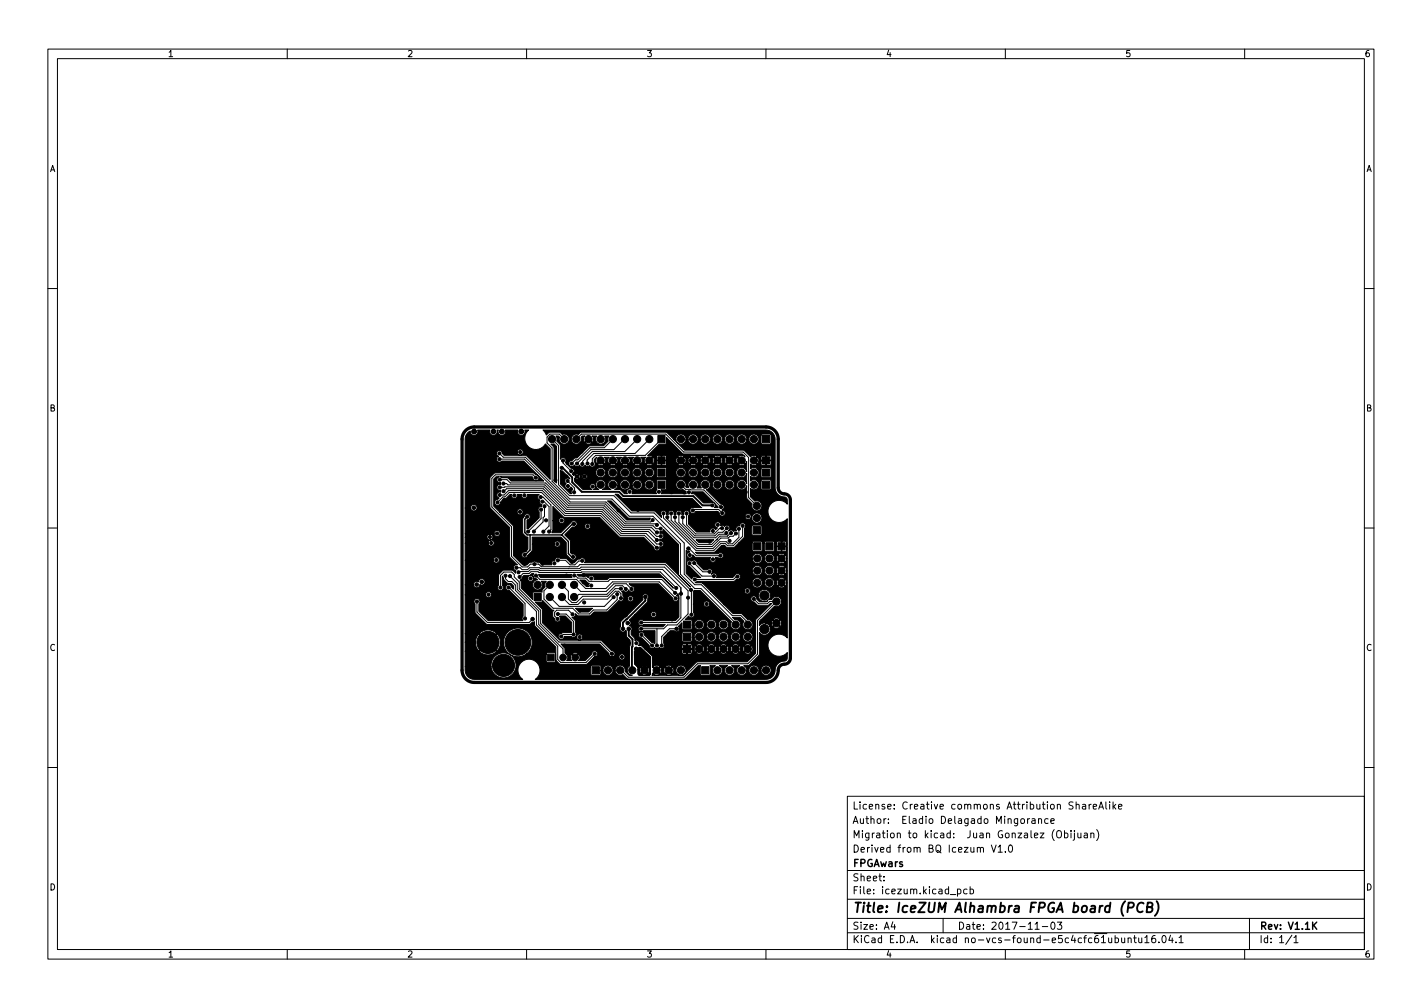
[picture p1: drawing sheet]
<svg xmlns="http://www.w3.org/2000/svg" width="297mm" height="210mm" viewBox="0 0 297 210" stroke-linecap="round" stroke-linejoin="round" font-family="sans-serif">
<defs><g id="words">
<text font-size="2.8" x="178" y="190.6">Title: IceZUM Alhambra FPGA board (PCB)</text>
<g font-size="2.1">
<text x="178" y="172">Author: Eladio Delagado Mingorance</text>
<text x="178" y="169">License: Creative commons Attribution ShareAlike</text>
<text x="178" y="178">Derived from BQ Icezum V1.0</text>
<text x="178" y="175">Migration to kicad: Juan Gonzalez (Obijuan)</text>
<text x="178" y="184">Sheet:</text>
<text x="178" y="181">FPGAwars</text>
<text x="178" y="186.7">File: icezum.kicad_pcb</text>
<text x="178" y="196.9">KiCad E.D.A. kicad no-vcs-found-e5c4cfc61ubuntu16.04.1</text>
<text x="178" y="194.1">Size: A4</text>
<text x="200" y="194.1">Date: 2017-11-03</text>
<text x="263" y="194.1">Rev: V1.1K</text>
<text x="263" y="196.9">Id: 1/1</text>
</g>
<g font-size="1.8">
<text x="35" y="11.9">1</text>
<text x="85" y="11.9">2</text>
<text x="135" y="11.9">3</text>
<text x="185" y="11.9">4</text>
<text x="235" y="11.9">5</text>
<text x="285" y="11.9">6</text>
<text x="10.3" y="35.9">A</text>
<text x="285.3" y="35.9">A</text>
<text x="10.3" y="85.9">B</text>
<text x="285.3" y="85.9">B</text>
<text x="10.3" y="135.9">C</text>
<text x="285.3" y="135.9">C</text>
<text x="10.3" y="185.9">D</text>
<text x="285.3" y="185.9">D</text>
<text x="35" y="199.9">1</text>
<text x="85" y="199.9">2</text>
<text x="135" y="199.9">3</text>
<text x="185" y="199.9">4</text>
<text x="235" y="199.9">5</text>
<text x="285" y="199.9">6</text>
</g>
</g></defs>
<g fill="none" stroke="#000" stroke-width=".21">
<path d="M10 10.2h277v190.1h-277zM12 12.2h273v186.1h-273zM60 10.2v2M110 10.2v2M160 10.2v2M210 10.2v2M260 10.2v2M10 60.2h2M285 60.2h2M104.3 95.9h5.3l9.3 9.3h7.5l4.2 4.2h6.4l.2 .2M104.3 94.7l.8 .8h4.6l9.4 9.3h7.5l4.1 4.2h5.2l.4-.4M111.9 99.7l-.6-.6h-7.8l-.8 .8v6l4.2 4.1v6.2l2.2 2.2h1.1l.6-.6h1.7"/>
<path d="M115.3 91.7l1.4 1.3v8.2l2.3 2.3h9.2l3.6 3.6h4.8l6.3 6.3v6.5l2.2 2.2h1.4l6.4 6.4h1.8l1.5 1.5v.4M117.6 96.2v.5l1.7 1.7M117.9 91.7l-1.1-1.1h-1.9l-.6 .7v1.2l1 1v7l3.7 3.7h8.8l3.6 3.6h5l5.7 5.7v6.4l3 3h1.3l7.3 7.2v.3M120.4 91.7l1.1-1.1h17.6l3.7 3.8h12.4l1.2 1.1v8.4l1.7 1.7M128 91.7l-1.8 1.8h-3l-2.5 2.5h-.5l-.8 .8M130.6 91.7l-2.4 2.2h-4.8l-2.9 2.9M133.1 91.7l-2.6 2.6h-6.8l-2 2v.7l-.1-.1M135.6 91.7l-3 3h-8.6l-1.3 1.4v.7M138.2 91.7l-3.4 3.4h-10.4l-.7 .7v1.1M10 110.2h2M103.9 104.9l1.2-1.1h.4l.9-1h6.8l4.7 4.8h7.5l4.2 4.2h5l2.6 2.6M104.4 103.4h.9l.9-1h7.1l4.8 4.8h7.5l4.1 4.2h5.3l2.2 2.2h.8"/>
<path d="M104.4 100.2h1.5l.7 .6h7.4l4.8 4.8h7.4l4.2 4.2h6l.6 .6h1M104.4 101.8l9.3-.2 4.7 4.8h7.5l4.2 4.2h5.6l1.4 1.4h.9M104.4 101.8h.1M105.2 101h.6l.3 .2h7.7l4.8 4.8h7.5l4.1 4.2h5.9l1.1 1M105.2 102.6l.6-.6h7.7l4.8 4.8h7.4l4.2 4.2h5.5l1.8 1.8M107.9 118.5h.8l.4 .4h1.1l.4-.4h2.1l.2 .2h8.2l.3-.3h17.4l4.9 4.9v4.9l-2.3 2.3h-2l-.8 .8h-4.7M108.3 119.5l.2-.2h1.9l.4-.4h1.7l.2 .2h8.5l.3-.2h16.9l3.8 3.8v6.3l-1 1h-7.3M110.7 111.7h.1M112.5 117.8l.6 .5h7.6l.4-.4h17.9l5.3 5.3M112.5 117.8h.1M112.9 119.1h.1M112.9 103.8h.5l1.7 1.7v5.1l-.4 .4"/>
<path d="M113 106.4v1.9l-2.7 2.7M113.3 104.7h.4l1 1.1v4l-1.2 1.2M113.7 105.7v2.1l-.3 .3v.9l-1.9 1.9v.3M116.5 117h1.6l1 .9h1l.8-.8h.7M118.6 100.4l1.4 1.5-.1 .9M118.6 100.4h.1M118.7 118.7h.1M118.9 118.3h.1M138 110.4h.1M138 112h.1M138 113.6h.1M138.6 107.2v.9l6.8 6.8h3.7l1.4-1.4h1l.5 .4h1.2l1.9-1.9v-2.2"/>
<path d="M139.4 108v.4l6.1 6.1h3.5l1.4-1.4h1.3l.4 .4h.9l1.3-1.3v-1.8M140.2 107.2v1.4l5.5 5.5h3.1l1.8-1.8h1.5l.4-.3h.6l.6-.6M141 108v.9l4.9 4.8h2.7l1.8-1.8h1.5l.6-.5h.3l-.1-.1M141.8 107.2v1.9l3.2 3.2h4.5l.7-.8h1.3l.2-.2M142.2 101.2l1 1 3.8 .1 3.6 3.6M142.6 108v1.3l2.6 2.6h4.1l.8-.8h.9l.8-.8M143.4 107.2v2.4l1.9 1.9h3.9l1.2-1.2h.4M143.8 114.5h.2l1.5 1.5h5M144 117.6l2.6 2.7h2.5M144.7 106.6l.2-.2h5.2l.8 .7M145 117.6l1.8 1.8h1.4M149.7 112.7h.1"/>
<path d="M152 111.9h.1M152.1 112.3h.1M285 110.2h2M99.6 125.6v2.2l2.2 2.2h8.7l.7-.7M104.5 122.7v-2.5l.8-.8h1.6l.5 .6v.5l1.1 1v1.4l4.4 4.5v2.8l3.9 3.9h8.6l2.4 2.4M105.6 120.2v.6l.6 .6h.7l.8 .8v1.1l4.4 4.4v2.8l4.4 4.4v2.8l.6 .6h5.3l1.8-1.8M106.3 122.7l3.4 3.3-.1 3.2M106.5 120.3l1.6 1.5v1.3l4.4 4.5v2.8l5.1 5.1v1.8M108.6 120.5l.7-.8h1.2l.4-.3h1.5l.2 .1 25.3-.1 3.4 3.4M111.2 129.3h.1M112 120.2l.7 .8h7.7l1.9 1.9h4.3l1.4-1.4h9.7l3.5 3.4M114.9 122.1l-1.3 1.2v1.8l1.9 1.9h4.1l1.2 1.2h2.3l.8-.8h2.8l2.2-2.2v-1.1"/>
<path d="M114.9 124.7l1.9 1.9h9.5l1.9-1.9M116.5 128.2h1.8l1.5 1.6v2.7h-2.2l-.4 .4M117.4 122.1l1.3 1.4v1.6l.8 .7h.9l1.3-1.3h5.2l1.6-1.6h1.2M117.4 124.7l1.5 1.5h1.8l1.2-1.1h5l1.6-1.7h.7l.5 .5v1M119.6 128.3l-.9-.9h-2.4l-.4 .4v.8l.6 .6M119.9 122.1l1.4 1.4h5.3l1.6-1.6h2.6l1.1 1.1M120 120.2h.2l.5 .5h1.7l.6 .7h4l.4-.4h10.8l2.8 2.8M130.7 123l-.7-.7h-1.4l-1.8 1.8h-5.9l-.5 .6h-.5M134 132.6l2.2 2.2M137.2 131.3v3.5M141.3 131.3h-1.5l-1.6 1.6v1.9M142.2 123.5h.1"/>
<path d="M144.3 123.2l.1 5.2M154.1 120.4h-.3l-.6 .6h-8.1M157.5 125l1 1.1h1.8l.4-.5h1.5l-4 4v7l-2 2h-10.5l-2.8 2.8h-11.7l-1.4-1.5h-.3M10 160.2h2M177 166.3h108v32h-108zM207.1 176.4l.5 1.5 .5-1.5M208.5 176.9l.4-.5v1.5M208.5 177.9h.9M210 177.8v.1M210.8 176.6l.2-.2a.8 .8 0 0 1 .5 .8 .8 .8 0 0 1-.5 .7l-.2-.1-.2-.4zM213.4 171l.3-.1 .3 .3v.4l-.3 .3h-.3l-.2-.3zM214.6 170.9v1"/>
<path d="M215.1 170.9l-.5 .3M215.6 171h.5l.1 .9M216.2 171.3l-.5 .1-.2 .2 .2 .3h.5M216.9 171.1l.2-.2 .4 .1 .1 .9M216.9 170.9v1M218.9 171l-.4-.1-.3 .3 .2 .7h.5M219.5 171.4l.7-.1-.1-.3-.4-.1-.2 .2 .1 .8h.5M220.2 173.2a1.72 1.72 0 0 0 0 2.3M220.8 173.6l.3-.2a.5 .5 0 0 1 .6 .5v.5a.5 .5 0 0 1-.5 .6 .5 .5 0 0 1-.5-.6zM222.4 174l.4-.1 .3 .3-.2 .7h-.5M222.4 173.4v1.5M223.7 173.4v.2"/>
<path d="M223.7 173.9v1M224.4 173.9v1.3l-.3 .2M224.4 173.4v.2M224.8 168.1l.2-.2 .4 .1v.9M225.1 173.9l.1 1h.4l.2-.1M225.8 173.9v1M226.1 168h.6l.1 .9M226.5 174h.6v.9M226.8 168.3l-.5 .1-.2 .2 .2 .3h.5M227.1 174.3l-.5 .1-.2 .2 .2 .3h.5M227.5 167.9v1M227.9 174.1l.2-.2 .3 .1 .1 .9"/>
<path d="M227.9 173.9v1M227.9 167.9l-.4 .3M228.4 168.4l.7-.1-.1-.3-.4-.1-.2 .2v.8h.6M229.1 173.2a1.72 1.72 0 0 1 0 2.3M229.5 168.9l.5-1.5 .5 1.5M229.6 168.5h.8M231 167.4v1.3l.2 .2M231.8 167.4v.2M231.8 167.9v1M232.5 167.4v1.5M232.6 168.4l.5 .5M233.1 167.9l-.6 .6"/>
<path d="M233.6 168.4l.8-.1-.1-.3-.4-.1-.3 .2 .1 .8h.6M285 160.2h2M60 198.3v2M110 198.3v2M160 198.3v2M177 194.8h108M177 191.8h108M177 187.8h108M177 181.8h108M184.6 183.8v.1M184.6 183v.1M186.5 192.5l-.4 1h1"/>
<path d="M186.9 193v1M197 191.8v3M200 185.7l.4-.1 .3 .3-.1 .7h-.6M200 185.6v1.5M202 185.7l-.4-.1-.3 .3 .1 .7h.6M202.6 185.7l.5-.1 .3 .3-.2 .7h-.6M202.6 185.1v1.5M210 198.3v2M216.2 194h.9M217.7 193.5h1.2M219.6 192.7l.3-.2a.8 .8 0 0 1 .5 .8 .8 .8 0 0 1-.5 .7l-.3-.1-.1-.4zM220.9 192.5h.9l-.5 .6 .4 .1v.7l-.2 .1-.6-.1"/>
<path d="M232.9 195.9l.5-.1 .2 .3-.1 .7h-.6M232.9 195.3v1.5M234.3 195.8l.1 1h.3l.2-.1M234.9 195.8v1M235.6 196l.3-.2 .3 .1 .1 .9M235.6 195.8v1M236.8 195.8h.6M237 195.3v1.3l.4 .2M237.9 195.8v1h.4l.2-.1M238.5 195.8v1M239.1 195.8l.5-.5v1.5M239.1 196.8h.9"/>
<path d="M241.3 195.3l-.4 .1a1.01 1.01 0 0 0 0 1.4l.5-.1v-.5l-.3-.3h-.2l-.3 .3M242.1 196.7v.1M242.9 195.4l.2-.1a.8 .8 0 0 1 .5 .8 .8 .8 0 0 1-.5 .7 1 1 0 0 1-.2-1.4zM244.5 195.3l-.4 1h1M244.9 195.8v1M245.6 196.7v.1M246.3 195.8l.4-.5v1.5M246.3 196.8h.8M260 198.3v2M261 191.8v6.5M269.9 195.3l-1.3 1.9M270.3 195.8l.4-.5v1.5"/>
<path d="M270.3 196.8h.8"/>
</g>
<path d="M110.1 107.9l-.5 .5v2.8l.5 .5h7.2l1.4 1.4v2.5l.7 .7h.3M110.7 111.7v3.1l-1.1 1.1M119.7 116.3h.1M119.9 109.4h-.3l-2.3 2.3M274.4 193.2l.7 .8M275.1 192.5l-.9 .9" fill="none" stroke="#000" stroke-width=".3"/>
<path d="M117.3 97.7h.2l2 2v1l2 2h7.8l.9 .9h14.6l2 1.9h2M131.3 131.3v1.4l.8 .8v1.5l-.1 .1 .1 4.8M134.8 124.6v.8l-4.7 4.6v1.3M235.6 189.5h.8l.3-.2a.51 .51 0 0 0-.2-.8h-.7l-.3 2M238.9 188.7a.88 .88 0 0 0-1-.1 .88 .88 0 0 0-.4 1 .69 .69 0 0 0 .3 .8 .69 .69 0 0 0 .9-.1M239.6 189.4h.7l.3-.2 .2-.4-.2-.2-.8-.1-.3 2h.8l.3-.2a.53 .53 0 0 0 0-.8l-.3-.1M241.6 188.2a2.32 2.32 0 0 1-.4 3" fill="none" stroke="#000" stroke-width=".4"/>
<path d="M97.3 89.9l.9-.6 .9-.2h60.9a2.54 2.54 0 0 1 2.6 2.6v10.1a1.47 1.47 0 0 0 1.7 1.4l.6 .5 .2 .7v33a1.47 1.47 0 0 1-1.7 1.4 1.47 1.47 0 0 0-.9 1.6 2.54 2.54 0 0 1-2.5 2.1h-60.9a2.54 2.54 0 0 1-2.6-2.6v-48.2l.2-.9z" fill="none" stroke="#000" stroke-width=".68"/>
<g fill="#000" stroke="#000" stroke-width=".21">
<path d="M97.7 90.4l.5-.4a.8 .8 0 0 0 .9 .9 .8 .8 0 0 0 .7-1.1l2.5 .1a.8 .8 0 0 0 .8 1 .8 .8 0 0 0 .7-1.1l.3 .1a.8 .8 0 0 0 .8 1 .8 .8 0 0 0 .7-1.1l2.5 .1a.8 .8 0 0 0 .8 1 .8 .8 0 0 0 .7-1.1h.8l-.2 .3a2.31 2.31 0 0 0 .4 3.3 2.31 2.31 0 0 0 3.3-.7l1 1v6.4l-4.9-5h-4.7l-.4-.4v-.3h3.2v.2a.62 .62 0 0 0 1 .2 .62 .62 0 0 0-.2-1 .62 .62 0 0 0-.8 .6h-3.2a.62 .62 0 0 0-1.1-.1 .62 .62 0 0 0 .4 1 .62 .62 0 0 0-.4 .9 .62 .62 0 0 0 1 .1h4.6l4.2 4.1h-6.8l-.7-.6h-1.2l-.4-.3h6.7l.1 .2a.62 .62 0 0 0 .6 .7 .62 .62 0 0 0 .7-.7 .62 .62 0 0 0-.7-.6l-.6-.4h-7.8l-.3 .2-.9 .9 .1 6.2 4.1 4.1v6.1l1.6 1.7a.62 .62 0 0 0-.8 .5 .62 .62 0 0 0 .5 .8l-.1 .5-.7-.7-2 .2-.9 .9-.1 2.2a.62 .62 0 0 0 .1 .9 .62 .62 0 0 0 .9-.1 .62 .62 0 0 0-.1-.9l.1-1.9 .3 .8 .6 .6 .8 .1 .6 .5v.7l-.4-.4a.62 .62 0 0 0-.7-.6 .62 .62 0 0 0-.6 .8 .62 .62 0 0 0 .8 .5l2.9 2.9v2.5a.62 .62 0 0 0-.1 .9h-7.2l-2-2 .1-1.6a.62 .62 0 0 0-.1-.9 .62 .62 0 0 0-.8 .1 .62 .62 0 0 0 0 .9l.1 1.9 2.4 2.4h8.8l.6-.5 .6-.1 .1 1 4.3 4.3v2.7l.9 .9h5.5l1.6-1.5h5.2a.62 .62 0 0 0 .9 .5 .62 .62 0 0 0 0-1.1 .62 .62 0 0 0-.9 .5v.1h-5.2a.65 .65 0 0 0 .8-.5 .65 .65 0 0 0-.5-.7 .65 .65 0 0 0-.8 .4l-1.3 1.5h-1.4l.2-.6-.3-.6-.6 .7-.7-.7h-.2l-.1 .8 .3 .4h-1.1l.2-.7-.3-.6h1.2l.7 .6 .6-.6a.76 .76 0 0 0-1.3 0h-1.2l-.3-.2v-1.1l-.8-.8h8l2 2.1a.62 .62 0 0 0 .7 .5 .62 .62 0 0 0 .6-.6 .62 .62 0 0 0-.7-.6l-2.3-2.2h-8.6l-3.6-3.6v-2.8l-1.5-1.6h1.3l.3-.3 1.9 1.9 .4 .1-.2 .4v.8l.3 .7a.62 .62 0 0 0 1 .5 .62 .62 0 0 0 .1-1.1l.1-.1h1.1l1.3 1.4v2l-2 .2a.7 .7 0 0 0-.7 .4 .7 .7 0 0 0 .2 .8 .62 .62 0 0 0 .9-.5h1.6l.2 .2h.9v.1a.62 .62 0 0 0 1 .3 .62 .62 0 0 0-.2-1.1 .62 .62 0 0 0-.8 .7l-.4-.1a.62 .62 0 0 0 .1-1v-2.3l-.7-.8a.62 .62 0 0 0 .7-.8l.5 .5h2.4l1-.8h2.7l2.5-2.4 .1 .1a.62 .62 0 0 0 .9-.4h.8v.1a.62 .62 0 0 0 1 .3 .62 .62 0 0 0-.2-1.1 .62 .62 0 0 0-.8 .7h-.8l-.2-1.3-.3-.3 .4-.2a.62 .62 0 0 0 .6 .3 .62 .62 0 0 0 .5-.5 .62 .62 0 0 0 .8 .5 .62 .62 0 0 0 .4-.7 .62 .62 0 0 0-.6-.5l-.5-.5h6.1l3 3.1a.62 .62 0 0 0 1 .4 .62 .62 0 0 0-.2-1.1l.3-.4 .2 .5v4.4l-.7 .8-6.8-.1a.62 .62 0 0 0-.9 .1 .62 .62 0 0 0 .1 .9 .62 .62 0 0 0 .9-.1h4.6l-.5 .5-4.2-.1a.62 .62 0 0 0-.8 .1 .62 .62 0 0 0 0 .9 .62 .62 0 0 0 .9-.1h2.4v2.6l-.1 .1-.5-.2-1.6-1.7a.62 .62 0 0 0-.7-.6 .62 .62 0 0 0-.5 .7 .62 .62 0 0 0 .6 .6l1.6 1.6a.62 .62 0 0 0 .5 .6 .62 .62 0 0 0 .6-.2l.1 .1a.62 .62 0 0 0 .9-.1l.1 .1a.62 .62 0 0 0 .7 0 .62 .62 0 0 0 .3-.6h3.7v.8h1v-1l.1 1h.9l.1-.7h.8l.6 .6 .7-.6h1.2l.7 .6 .6-.6h1.3l.6 .6 .7-.6h1.2l.7 .6 .6-.6h1.3l.6 .6 .7-.6-.3-.3-.4-.1-.4 .1-.2 .3h-1.3a.82 .82 0 0 0-1.3 0h-1.2l-.3-.3-.4-.1-.4 .1-.2 .3h-1.3a.82 .82 0 0 0-1.3 0h-1.2l-.3-.3-.4-.1-.4 .1-.2 .3h-.8l-.3-.3h-1.6l-.2 .2h-3.7l-.2-.4v-1.2l.9-.9h3v1.6l.2 .2h1.7l.2-.2v-.7h.4a1.05 1.05 0 0 0 1 .9 1.05 1.05 0 0 0 1.1-.9h.4l.1 .2a1.05 1.05 0 0 0 1.1 .7 1.05 1.05 0 0 0 .9-.9h.5v.2a1.05 1.05 0 0 0 1.1 .7 1.05 1.05 0 0 0 1-.9h.4l.1 .2a1.05 1.05 0 0 0 1.1 .7 1.05 1.05 0 0 0 .9-.9h.5v.2a1.06 1.06 0 0 0 1.7 .4 1.06 1.06 0 0 0-.3-1.7 1.06 1.06 0 0 0-1.4 1.1h-.5v-.2a1.06 1.06 0 0 0-1.1-1 1.06 1.06 0 0 0-1 1.2h-.4v-.2a1.06 1.06 0 0 0-1.2-1 1.06 1.06 0 0 0-.9 1.2h-.5v-.2a1.06 1.06 0 0 0-1.1-1 1.06 1.06 0 0 0-1 1.2h-.4v-.2a1.06 1.06 0 0 0-1.1-1 1.06 1.06 0 0 0-1 1.2h-.4v-.9l-.3-.3h-1.6l-.2 .3h-3l.5-.5h.9a.62 .62 0 0 0 .9 0 .62 .62 0 0 0-.1-.9l.8-.8v1.2l.1 .2 1.7 .1 .2-.2 .1-.8h.4v.2a1.05 1.05 0 0 0 1.2 .8 1.05 1.05 0 0 0 .9-1h.4l.1 .2a1.05 1.05 0 0 0 1.1 .8 1.05 1.05 0 0 0 .9-1h.5v.2a1.06 1.06 0 0 0 1.7 .5 1.06 1.06 0 0 0-.3-1.8 1.06 1.06 0 0 0-1.4 1.1h-.5v-.2a1.06 1.06 0 0 0-1.1-.9 1.06 1.06 0 0 0-1 1.1h-.4v-.2a1.06 1.06 0 0 0-1.1-.9 1.06 1.06 0 0 0-1 1.1h-.4l-.2-1.1h-1.3l.8-.8a.62 .62 0 0 0 .9 .3 .62 .62 0 0 0 0-1v-1.7h2.2a.62 .62 0 0 0 .9 .4 .62 .62 0 0 0 0-1 .62 .62 0 0 0-.9 .4v.2h-2.2v-2.6l.2-.3h1.3l6.4 6.6a1.05 1.05 0 0 0 .7 1.5 1.05 1.05 0 0 0 1.3-.9 1.05 1.05 0 0 0-1.2-1.1l-.5-.5h1.6l.8 .8a1.05 1.05 0 0 0 .3 1.7 1.05 1.05 0 0 0 1.5-.7 1.05 1.05 0 0 0-1-1.3l-1.3-1.3h-1.8l-4.7-4.7h7.1a.62 .62 0 0 0 .9 .5 .62 .62 0 0 0 .1-1 .62 .62 0 0 0-1 .4v.1h-7.1l-1.6-1.6h10.3a1.05 1.05 0 0 0 1.1 .9 1.05 1.05 0 0 0 1-.9h.5v.2a1.05 1.05 0 0 0 1.8 .4h1.1l.3 .3h.6l.4-.3-.6-.6-.7 .6h-1.1l.3-.7h.4l.1 .4 .2 .2 .8-.6 .7 .6 .2-.2 .1-.4-.1-.4-.2-.3-.7 .7-.8-.7-.2 .3-.1 .4h-.4l-.3-.7h1.1l.7 .6 .6-.6-.4-.4-.7 .1-.2 .3h-1.1a1.05 1.05 0 0 0-1.2-.3 1.05 1.05 0 0 0-.6 1.1h-.5v-.2a1.06 1.06 0 0 0-1.1-1 1.06 1.06 0 0 0-1 1.2h-10.3l-1.6-.2 .4-.2h7.6l.6-.4a.62 .62 0 0 0 .8-.4 .62 .62 0 0 0-.3-.8 .62 .62 0 0 0-.8 .4l-.4 .4h-3.4a.65 .65 0 0 0-.3-.8 .65 .65 0 0 0-.8 .1l.2-.3v-.4h8.3a1.05 1.05 0 0 0 1.1 1 1.05 1.05 0 0 0 1-1h.5v.2a1.05 1.05 0 0 0 1.8 .5h1.1l.3 .2 .6 .1 .4-.3-.6-.7-.7 .7h-1.1l.3-.7h.4l.1 .4 .2 .2 .8-.7 .7 .7 .2-.3 .1-.4-.1-.4-.2-.2-.7 .6-.8-.6-.2 .3-.1 .4h-.4l-.3-.8h1.1l.7 .7 .6-.7-.4-.3-.7 .1-.2 .2h-1.1a1.05 1.05 0 0 0-1.2-.2 1.05 1.05 0 0 0-.6 1h-.5v-.2a1.06 1.06 0 0 0-1.1-.9 1.06 1.06 0 0 0-1 1.1h-8.3a.62 .62 0 0 0-1.1-.2h-.7l-1.4-1.4a.62 .62 0 0 0-.4-.6 .62 .62 0 0 0-.7 .2 .62 .62 0 0 0-1 .1 .62 .62 0 0 0 .5 .9l2.4 2.4-.9-.1a.62 .62 0 0 0-1 .4l-1.2-1.2v-4.8l.8 .4a.62 .62 0 0 0-.6 .6 .62 .62 0 0 0 .6 .6 .62 .62 0 0 0 .6-.7l.7 .6h3a.62 .62 0 0 0 .4 1 .62 .62 0 0 0 .7-.7h7.6l.1 .2a1.05 1.05 0 0 0 1.1 .8 1.05 1.05 0 0 0 .9-1h.5v.2a1.05 1.05 0 0 0 1.8 .4h1.1l.3 .3h.6l.4-.3-.6-.6-.7 .6h-1.1l.3-.7h.4l.1 .4 .2 .3 .8-.7 .7 .7 .2-.3 .1-.4-.1-.4-.2-.3-.7 .7-.8-.7-.2 .3-.1 .4h-.4l-.3-.7h1.1l.7 .6 .6-.6-.4-.3h-.7l-.2 .3h-1.1a1.05 1.05 0 0 0-1.2-.3 1.05 1.05 0 0 0-.6 1.1h-.5v-.2a1.06 1.06 0 0 0-1.1-.9 1.06 1.06 0 0 0-1 1.1h-7.6l-.1-.3 .7 .1a.62 .62 0 0 0 .9-.1 .62 .62 0 0 0-.1-.8 .62 .62 0 0 0-.9 0h-4.4l-.3-.3h3.9l1.5-1.4h.7l.5 .4h1.3l1.2-1h2.7v1.6l.3 .2 1.7-.1 .1-1.7h.5v1.6l.2 .2h1.7l.2-.2v-.7h.4l.1 .8 .8 .1 .1-1 .2 1h.6l.3-.1-.1-.9-2.4 .1v-.9h.4l.1 .7h.9v-.9l.1 .9h.9l.1-.7-.3-.3h-1.5l-.3 .3h-.4l-.3-.3h-1.6l-.2 .3h-.5l-.2-.3h-1.6l-.3 .3h-2.7l1.1-1.2v-1.8l.2-.3h1.3v1.5l.2 .2 1.6 .1 .3-.2v-1.6l-.1-.3h-1.7l-.3 .3-1.3-.1a.62 .62 0 0 0-.5-.7 .62 .62 0 0 0-.7 .6 .62 .62 0 0 0-.7 .3 .62 .62 0 0 0 .1 .7l-.6 .2a.62 .62 0 0 0-1.1-.1l-.1-.1a.62 .62 0 0 0 .2-.9 .62 .62 0 0 0-1 0l-.3-.2h-.5a.62 .62 0 0 0-.5-.7 .62 .62 0 0 0-.7 .5 .62 .62 0 0 0 .6 .7l-.4 .4a.62 .62 0 0 0-.9-.3 .62 .62 0 0 0-.3 .8h-2.8l-1.7-1.7v-1.5h11.8a.62 .62 0 0 0 .5 .5 .62 .62 0 0 0 .6-.2h.3l.1 .3a1.06 1.06 0 0 0 1.7 .4 1.06 1.06 0 0 0-.3-1.7 1.06 1.06 0 0 0-1.5 1h-.3h.1a.62 .62 0 0 0-.4-1 .62 .62 0 0 0-.8 .7h-11.8v-.2a.62 .62 0 0 0-.2-1.1 .62 .62 0 0 0-.8 .8h-.4a.62 .62 0 0 0-.6-.8 .62 .62 0 0 0-.6 .8h-.4a.62 .62 0 0 0-.6-.8 .62 .62 0 0 0-.6 .8h-.4a.62 .62 0 0 0-.8-.8 .62 .62 0 0 0-.2 1.1v.4l-1.5-1.4h-4.7l-3.5-3.5h.6l.8 .8 .3 .1h14.4l2 1.9h-1.7a.62 .62 0 0 0-.8 .4 .62 .62 0 0 0 .4 .8 .62 .62 0 0 0 .8-.4h4.7l.3 .3a.63 .63 0 0 0 .6 .6 .63 .63 0 0 0 .6-.6 .63 .63 0 0 0-.7-.6 .62 .62 0 0 0 .4-.7 .62 .62 0 0 0-.6-.5l-3.1-3.1 .6-.3 .3-.6h.4a1.05 1.05 0 0 0 1.1 1 1.05 1.05 0 0 0 1-1h.4l.1 .2a1.06 1.06 0 0 0 1.7 .5 1.06 1.06 0 0 0-.3-1.8 1.06 1.06 0 0 0-1.5 1.1h-.4v-.2a1.06 1.06 0 0 0-1.1-.9 1.06 1.06 0 0 0-1 1.1h-.4v-.2a1.05 1.05 0 0 0-1.5-.9 1.05 1.05 0 0 0-.4 1.7h-.9l.1-.2a1.05 1.05 0 0 0-.9-1.5 1.05 1.05 0 0 0-.9 1.6h-.5l-.2-.2a1.05 1.05 0 0 0-.8-1.4 1.05 1.05 0 0 0-1.2 1.2 1.05 1.05 0 0 0 1.4 .8l.4 .3 .3 .1 .1 .5h-5.3l.1-.5-.1-.3h.9l.2-.2v-1.7l-.2-.2h-1.6l-.3 .3 .1 1.7-.2 .5 .2 .4h-5.2l.1-.1a.62 .62 0 0 0-.6-.9 .62 .62 0 0 0-.4 1h-.7l-.9-.9h-1.1l.4-.3 .3-.6h.4a1.05 1.05 0 0 0 1.1 1 1.05 1.05 0 0 0 1-1h.4l.1 .2a1.05 1.05 0 0 0 1.1 .8 1.05 1.05 0 0 0 .9-1h.5v.2a1.06 1.06 0 0 0 1.7 .5 1.06 1.06 0 0 0-.3-1.8 1.06 1.06 0 0 0-1.4 1.1h-.5v-.2a1.06 1.06 0 0 0-1.1-.9 1.06 1.06 0 0 0-1 1.1h-.4v-.2a1.06 1.06 0 0 0-1.1-.9 1.06 1.06 0 0 0-1 1.1h-.4v-.2a1.05 1.05 0 0 0-1.7-.7 1.05 1.05 0 0 0 .2 1.8h-1.6a1.05 1.05 0 0 0 .3-1.7 1.05 1.05 0 0 0-1.7 .1 1.05 1.05 0 0 0 .5 1.6h-1.1l.1-.1a.62 .62 0 0 0 .2-.9 .62 .62 0 0 0-1 .1 .62 .62 0 0 0 .4 .9h-2l-1.7-1.7 .1-.6a.45 .45 0 0 0 .8 0h.8l.4 .3 .4-.3-.4-.3-.4 .3h-.8l-.4-.3-.4 .3h-.1l.4-.4 .6 .4 .2-.4h.2l.2 .4 .5-.4 .4 .4a.45 .45 0 0 0 0-.8l-.4 .4-.6-.4-.1 .4h-.2l-.1-.4-.7 .4-.3-.4-.2 .2-.3-.3h.5l.4 .4 .4-.4h.8l.4 .4 .4-.4a.45 .45 0 0 0-.8 0h-.8l-.4-.2-.4 .2h-.6l.3-.2h4.6a1.05 1.05 0 0 0 1.1 .9 1.05 1.05 0 0 0 1-.9h.5v.2a1.05 1.05 0 0 0 1.1 .7 1.05 1.05 0 0 0 1-.9h.4v.2a1.05 1.05 0 0 0 1.2 .7 1.05 1.05 0 0 0 .9-.9h.4l.1 .2a1.05 1.05 0 0 0 1.1 .7 1.05 1.05 0 0 0 .9-.9h.5v.2a1.05 1.05 0 0 0 1.6 .6 1.05 1.05 0 0 0 .2-1.7h.7v1.6l.3 .2h1.6l.2-.2v-.7h2v.2a1.05 1.05 0 0 0 1.1 .7 1.05 1.05 0 0 0 1-.9h.4l.1 .2a1.05 1.05 0 0 0 1.1 .7 1.05 1.05 0 0 0 .9-.9h.5v.2a1.05 1.05 0 0 0 1.1 .7 1.05 1.05 0 0 0 1-.9h.4v.2a1.05 1.05 0 0 0 1.2 .7 1.05 1.05 0 0 0 .9-.9h.4l.1 .2a1.06 1.06 0 0 0 1.7 .5 1.06 1.06 0 0 0-.3-1.8 1.06 1.06 0 0 0-1.5 1.1h-.4v-.2a1.06 1.06 0 0 0-1.1-1 1.06 1.06 0 0 0-1 1.2h-.4v-.2a1.06 1.06 0 0 0-1.2-1 1.06 1.06 0 0 0-.9 1.2h-.5v-.2a1.06 1.06 0 0 0-1.1-1 1.06 1.06 0 0 0-1 1.2h-.4v-.2a1.06 1.06 0 0 0-1.2-1 1.06 1.06 0 0 0-.9 1.2h-2v-.9l-.2-.3h-1.6l-.3 .3h-.7a1.05 1.05 0 0 0-1.2-.2 1.05 1.05 0 0 0-.6 1.1h-.5v-.2a1.06 1.06 0 0 0-1.1-1 1.06 1.06 0 0 0-1 1.2h-.4v-.2a1.06 1.06 0 0 0-1.1-1 1.06 1.06 0 0 0-1 1.2h-.4v-.2a1.06 1.06 0 0 0-1.2-1 1.06 1.06 0 0 0-.9 1.2h-.5v-.2a1.06 1.06 0 0 0-1.1-1 1.06 1.06 0 0 0-1 1.2l-4.5-.1a.62 .62 0 0 0-.6-.9l-1-1h.5a.62 .62 0 0 0 .5 .6 .62 .62 0 0 0 .7-.3 .62 .62 0 0 0 1.1 0 .62 .62 0 0 0 .5 .4 .62 .62 0 0 0 .6-.4 .62 .62 0 0 0 1 .1 .62 .62 0 0 0 .7 .3 .62 .62 0 0 0 .4-.6h.5l.3 .2 .4 .1 .4-.1 .2-.2h1.3a.82 .82 0 0 0 1.3 0h1.2l.3 .2 .4 .1 .4-.1 .2-.2h1.2a.82 .82 0 0 0 1.4 0h1.2l.2 .2 .4 .1 .4-.1 .3-.2-.7-.7-.6 .7h-1.2l-.7-.7-.7 .7h-1.2l-.6-.7-.7 .7h-1.2l-.7-.7-.6 .7h-1.3l-.6-.7-.7 .7h-.5l-.2-.5v-.4l.6-.5a.83 .83 0 0 0 0 1.3l.8-.8 .7 .8a.83 .83 0 0 0 0-1.3h1.1l-.3 .6v.4l.3 .3 .7-.8 .7 .8 .2-.1 .1-.8-.2-.4h1a.83 .83 0 0 0 0 1.3l.7-.8 .8 .8a.83 .83 0 0 0 0-1.3h1.1l-.3 .4 .1 .8 .2 .1 .7-.8 .7 .8 .3-.3 .1-.4-.4-.6h1.1a.82 .82 0 0 0 0 1.3l.8-.7 .7 .7 .3-.5h.4v.7l.3 .2 .7-.1v-.9l.2 1h.7l.2-.3h2.4a.82 .82 0 0 0 1.3 0h1.2l.3 .2 .4 .1 .4-.1 .2-.2h1.3a.82 .82 0 0 0 1.3 0h1.2l.3 .2 .4 .1 .4-.1 .2-.2h1.2a.82 .82 0 0 0 1.4 0h1.2l.2 .2 .4 .1 .5-.1 .2-.2-.7-.7-.6 .7h-1.2l-.7-.7-.7 .7h-1.2l-.6-.7-.7 .7h-1.2l-.7-.7-.6 .7h-1.3l-.6-.7-.7 .7h-1.2l-.7-.7-.6 .7h-2.4v-.7l-2.5 .1v-.2h4.5l.1 .4 .2 .3 .8-.7 .7 .7 .2-.3 .1-.4h.4l.1 .4 .3 .3 .8-.7 .6 .7 .3-.3v-.4h.5v.4l.3 .3 .8-.7 .6 .7 .3-.3 .1-.4h.4l.1 .4 .2 .3 .8-.7 .7 .7 .2-.3 .1-.4h.4l.1 .4 .3 .3 .8-.7 .6 .7 .3-.3 .1-.4h.4l.1 .4 .2 .3 .7-.7-.7-.6-.2 .2-.1 .4h-.4l-.1-.4-.3-.2-.6 .6-.8-.6-.3 .2-.1 .4h-.4l-.1-.4-.2-.2-.7 .6-.8-.6-.2 .2-.1 .4h-.4l-.1-.4-.3-.2-.6 .6-.8-.6-.3 .2v.4h-.5v-.4l-.3-.2-.6 .6-.8-.6-.3 .2-.1 .4h-.4l-.1-.4-.2-.2-.7 .6-.8-.6-.2 .2-.1 .4h-4.5l-.1-.4-.2-.2-.7 .6h-.1l.7-.7h.8l.1 .7h.9v-.9l.1 .9h1v-.7h2.4l.6 .7 .7-.7h1.2l.7 .7 .6-.7h1.3l.6 .7 .7-.7h1.2l.7 .7 .6-.7h1.2l.7 .7 .7-.7-.3-.2-.4-.1-.4 .1-.3 .2h-1.2a.82 .82 0 0 0-1.3 0h-1.2l-.3-.2-.4-.1-.4 .1-.2 .2h-1.3a.82 .82 0 0 0-1.3 0h-1.2l-.3-.2-.4-.1-.4 .1-.2 .2h-2.4l-.2-.3h-1.6l-.3 .3-1.8-.3 2.4-2.4h1.4l.1-1.3 3.5 3.4h12.4l.5 .6a1.01 1.01 0 0 0-1.2-.1l-.1 .1 1.4 1.4 .3-.5v2.2a1.05 1.05 0 0 0-1.6-.7 1.05 1.05 0 0 0 0 1.8 1.05 1.05 0 0 0 1.6-.7v2.1v-.1a1.05 1.05 0 0 0-1.7-.5 1.05 1.05 0 0 0 .1 1.7 1.05 1.05 0 0 0 1.6-.7v2.6l1.1 1.3a1.05 1.05 0 0 0 .9 1.4 1.05 1.05 0 0 0 1.1-1.2 1.05 1.05 0 0 0-1.4-.9l-.9-.9v-1.7a1.05 1.05 0 0 0 1.4-.1 1.05 1.05 0 0 0 0-1.4h.8v1.5l.1 .2 1.7 .1 .2-.2 .1-1.6-.2-.3h-1.6l-.3 .3h-.8a1.04 1.04 0 0 0-1.4-.1v-.9a1.05 1.05 0 0 0 1.5-.1 1.05 1.05 0 0 0-.1-1.5h.8v1.5l.1 .3h1.7l.2-.1 .1-1.7-.2-.2-1.6-.1-.3 .3h-.8a1.04 1.04 0 0 0-1.4 0v-1a.82 .82 0 0 0 1.3 0l-.7-.8h.2l.6 .7 .3-.5h.5v.7l.2 .2 .8-.1 .1-.9v.9h.8l.2-.2-.1-.7-2.5 .1v-.6l-.3-.2-.6 .6h-.2l.7-.7h.9v.7h1v-.9l.1 .9h.9l.1-.7-.3-.3h-1.6l-.2 .3h-.9a.97 .97 0 0 0-1.4 0l-1.5-1.4h-12.2l-2.2-2.2h.4v.2a1.05 1.05 0 0 0 1.1 .7 1.05 1.05 0 0 0 1-.9h.4l.1 .2a1.05 1.05 0 0 0 1.1 .7 1.05 1.05 0 0 0 .9-.9h.5v.2a1.05 1.05 0 0 0 1.1 .7 1.05 1.05 0 0 0 1-.9h.4v.2a1.05 1.05 0 0 0 1.2 .7 1.05 1.05 0 0 0 .9-.9h.4l.1 .2a1.05 1.05 0 0 0 1.1 .7 1.05 1.05 0 0 0 .9-.9h.5v.2a1.05 1.05 0 0 0 1.1 .7 1.05 1.05 0 0 0 1-.9h.4l.1 .2a1.05 1.05 0 0 0 1.5 .6 1.05 1.05 0 0 0 .2-1.7h.8v1.5l.1 .3h1.7l.2-.1 .1-1.7-.2-.2-1.6-.1-.3 .3h-.8a1.05 1.05 0 0 0-1.2-.2 1.05 1.05 0 0 0-.6 1.1h-.4v-.2a1.06 1.06 0 0 0-1.2-1 1.06 1.06 0 0 0-.9 1.2h-.5l.1-.2a1.06 1.06 0 0 0-1.2-1 1.06 1.06 0 0 0-1 1.2h-.4v-.2a1.06 1.06 0 0 0-1.1-1 1.06 1.06 0 0 0-1 1.2h-.4v-.2a1.06 1.06 0 0 0-1.2-1 1.06 1.06 0 0 0-.9 1.2h-.5v-.2a1.06 1.06 0 0 0-1.1-1 1.06 1.06 0 0 0-1 1.2h-.4v-.2a1.06 1.06 0 0 0-1.2-1 1.06 1.06 0 0 0-.9 1.2h-.4l-1.7-1.6h-17.6l-.8 .5a1.05 1.05 0 0 0-1.3 1.2 1.05 1.05 0 0 0 1.8 .5h1.1l.2 .3h.4h.4l.3-.3-.7-.6-.6 .6h-1.1l.2-.6v-.5l.2-.3h.6l-.3 .7 .1 .4 .2 .2 .7-.7 .8 .7h.1l.2-.8-.3-.5h.9a1.05 1.05 0 0 0 .2 1.5 1.05 1.05 0 0 0 1.4 0 1.05 1.05 0 0 0 .1-1.5h.9l-.2 .6v.5l-.9 1h-3l-2.6 2.5-.5 .1-.5 .5a.62 .62 0 0 0-.7 .6h-.5l-.2-.2a.62 .62 0 0 0-.1-1 .62 .62 0 0 0-.9 .3l-.1-3-.7-.8 .1-.5-.3-.6h.5l.3 .4a1.05 1.05 0 0 0 .9 1.3 1.05 1.05 0 0 0 1.1-1.2 1.05 1.05 0 0 0-1.4-.8l-.6-.5h-2l-.8 .6-.7-1h46.6a1.91 1.91 0 0 1 1.9 1.9v10.2l.2 .7 .4 .6a2.65 2.65 0 0 0 1.7 .7l.2 .4 .1 1a2.31 2.31 0 0 0-3.4-.2 2.31 2.31 0 0 0 0 3.4 2.31 2.31 0 0 0 3.4-.2v24.9l-.3-.3a2.31 2.31 0 0 0-3.2 .3 2.31 2.31 0 0 0 .2 3.3 2.31 2.31 0 0 0 3.3-.3l-.1 1.3a1.76 1.76 0 0 1-1.3 .7l-.7 .4-.4 1a2.06 2.06 0 0 1-2 2.2h-48.2h.1a2.29 2.29 0 0 0 .8-2.6h10.7v1.6l.3 .2h1.6l.2-.2v-.8h.4l.1 .2a1.05 1.05 0 0 0 1.1 .8 1.05 1.05 0 0 0 .9-1h.5v.2a1.05 1.05 0 0 0 1.6 .6l1.1 1h11.8l2.9-2.8h.5l-.1 1.8 .3 .2 1.6-.1 .2-.2-.1-1.7h1.1a1.05 1.05 0 0 0-.4 1.6 1.05 1.05 0 0 0 1.7 0 1.05 1.05 0 0 0-.4-1.6h1.6a1.05 1.05 0 0 0-.3 1.6 1.05 1.05 0 0 0 1.6 0 1.05 1.05 0 0 0-.4-1.6h1.7a1.05 1.05 0 0 0-.1 1.8 1.05 1.05 0 0 0 1.6-.8h.4l.1 .2a1.05 1.05 0 0 0 1.1 .8 1.05 1.05 0 0 0 .9-1h.5v.2a1.06 1.06 0 0 0 1.7 .5 1.06 1.06 0 0 0-.3-1.7 1.06 1.06 0 0 0-1.4 1h-.5v-.2a1.06 1.06 0 0 0-1.1-.9 1.06 1.06 0 0 0-1 1.1h-.4l-.1-.5-.5-.5 1-.1 2.2-2.2v-4.6a1.26 1.26 0 0 0 1.7 .4 1.26 1.26 0 0 0 .5-1.7h.7l.3 .3 .4 .1 .4-.1 .3-.3-.7-.6-.7 .6h-.7l-.3-.4-.6-.3h1.2l.1 .4 .2 .3 .8-.7 .7 .7a.84 .84 0 0 0 0-1.4l-.7 .7-.8-.7-.2 .3-.1 .4h-1.8l-.7 .5v-.9l.4-.3h2.5l.7 .6 .7-.6a.84 .84 0 0 0-1.4 0h-2.5l2.8-2.8a1.07 1.07 0 0 0 1.4-.6 1.07 1.07 0 0 0-.6-1.4 1.07 1.07 0 0 0-1.4 .6h-.6a1.27 1.27 0 0 0-.5-2.1 1.27 1.27 0 0 0-1.7 1.4 1.27 1.27 0 0 0 2 .9l-.3 .3h-1.5l-.5-.7a.62 .62 0 0 0-.7-.6 .62 .62 0 0 0-.6 .7 .62 .62 0 0 0 .7 .6l1 .8h1.9l.5-.5h.3l-3.3 3.4-.1 7-1.7 1.8h-10.6l-2.8 2.8h-.4a1.06 1.06 0 0 0 .9-1.6 1.06 1.06 0 0 0-1.8 0 1.06 1.06 0 0 0 .8 1.6h-2.4l.6-.3-.7-.7-.7 .7 .7 .3h-2.5l.6-.3-.6-.7-.7 .7 .6 .3h-.9l.1-.5 .1 .1 .7-.7 .8 .7 .2-.3 .1-.3h.4l.1 .4 .3 .2 .8-.7 .6 .7a.82 .82 0 0 0 0-1.3l-.6 .6-.8-.6-.3 .3-.1 .4h-.4l-.1-.5-.2-.2-.7 .6-.8-.6-.1 .1v-.2h.2l.7 .7 .6-.7h1.2l.7 .7 .7-.7a.82 .82 0 0 0-1.4 0h-1.2l-.2-.2-.4-.1-.9 .3v-2.2l-1.5-1.4h7.7v.7l.2 .3 .8-.1v-.9l.1 1 .7-.1 .3-.3h.8l.3 .3 .4 .1 .4-.1 .2-.3h1.2a.82 .82 0 0 0 1.3 0h1.3l.2 .3 .4 .1 .4-.1 .3-.3h1.2a.82 .82 0 0 0 1.3 0h1.3l.2 .3 .4 .1 .4-.1 .3-.3-.7-.6-.6 .6h-1.3l-.6-.6-.7 .6h-1.2l-.7-.6-.6 .6h-1.3l-.6-.6-.7 .6h-1.2l-.7-.6-.6 .6h-.8l-.1-.6h-9.7l-.1-.1h10.3l.1 .4 .2 .3 .7-.7 .8 .7 .2-.3 .1-.4h.4l.1 .4 .3 .3 .6-.7 .8 .7 .3-.3v-.4h.5l.1 .4 .2 .3 .7-.7 .8 .7 .2-.3 .1-.4h.4l.1 .4 .2 .3 .7-.7 .8 .7 .2-.3 .1-.4h.5v.4l.3 .3 .8-.7 .6 .7a.82 .82 0 0 0 0-1.4l-.6 .7-.8-.7-.3 .3v.4h-.5l-.1-.4-.2-.3-.7 .7-.8-.7-.2 .3-.1 .4h-.4l-.1-.4-.2-.3-.7 .7-.8-.7-.2 .3-.1 .4h-.5v-.4l-.3-.3-.6 .7-.8-.7-.3 .3-.1 .4h-.4l-.1-.4-.2-.3-.8 .7-.7-.7-.2 .3-.1 .4h-10.3l-.8-.7h-.6a.62 .62 0 0 0 .1-.9 .62 .62 0 0 0-.8-.2l-.1-.5-.7-.7v-.8a.67 .67 0 0 0-.3-1.1 .67 .67 0 0 0-.1-1.1l1.2-1.2h3.3a.62 .62 0 0 0 1 .5 .62 .62 0 0 0 0-1 .62 .62 0 0 0-1 .4v.1h-3.3l2.6-2.6 .1-.8a.62 .62 0 0 0-.5-.9 .62 .62 0 0 0-.5 1v.2l-4.6 4.5-.1 1.1a.67 .67 0 0 0 .2 1 .67 .67 0 0 0 .9-.2l.2 1.3 .7 .8-.2 5.4a1.05 1.05 0 0 0-.3 1.2 1.05 1.05 0 0 0 1 .7h-.7l-.8-.8a1.05 1.05 0 0 0-1-1.3 1.05 1.05 0 0 0-1.1 1.1h-.5l.1-.2a1.06 1.06 0 0 0-1.2-.9 1.06 1.06 0 0 0-1 1.1h-.4v-.9l-.3-.2h-1.5l-.3 .3h-10.7a2.3 2.3 0 0 0-3.6-1.1 2.3 2.3 0 0 0 .1 3.7h-10.5a2.12 2.12 0 0 1-1.5-2.6h5.4l.1 .5a2.62 2.62 0 0 0 4.2 1.2 2.62 2.62 0 0 0-.8-4.4 2.62 2.62 0 0 0-3.5 2.7h-5.4v-3.2h3l.2 .3a2.45 2.45 0 0 0 3.3-.3l-1.8-1.8-1.7 1.8h-3v-1.9h2.1v.5a1.76 1.76 0 0 0 .8 1.3l1.8-1.8 1.9 1.8 .5-.7 .2-.8h.7a2.99 2.99 0 0 0 4.7 2.2h4.2v1.4l.1 .2 1.6 .1 .3-.3v-1.5l-.3-.2h-1.5l-.2 .3h-4.2a3 3 0 0 0-.4-5.2 3 3 0 0 0-4.3 3h-.7l-.1-1.2-.6-.8-1.8 1.7-1.9-1.7a2.15 2.15 0 0 0-.8 1.7h-2.1v-1.8h3l1.7 1.8 1.8-1.8-.3-.3a2.45 2.45 0 0 0-3.2 .3h-3v-8.1h4.2l.1 .1a.62 .62 0 0 0 1 .3 .62 .62 0 0 0-.2-1 .62 .62 0 0 0-.9 .6h-4.2v-2.1h1.7v.1a.67 .67 0 0 0 .8 .5 .67 .67 0 0 0 .5-.7 .67 .67 0 0 0 1-.2 .67 .67 0 0 0-.4-1 .67 .67 0 0 0-.8 .7 .67 .67 0 0 0-.8 0 .67 .67 0 0 0-.3 .6h-1.7v-5.1h5.9v.1a.62 .62 0 0 0 1 .3 .62 .62 0 0 0-.2-1 .62 .62 0 0 0-.8 .6h-5.9v-3.6h4.8v.1a.62 .62 0 0 0 1 .3 .62 .62 0 0 0-.2-1 .62 .62 0 0 0-.8 .6h-4.8v-1.2h4.5v.1a.62 .62 0 0 0 1 .3 .62 .62 0 0 0-.1-1.1 .62 .62 0 0 0-.9 .7h-4.5v-.8h6v.2a.62 .62 0 0 0 1 .3 .62 .62 0 0 0-.1-1.1 .62 .62 0 0 0-.9 .6h-6v-5.3h1.1v.1a.67 .67 0 0 0 1.1 .3 .67 .67 0 0 0-.2-1.1 .67 .67 0 0 0-.9 .7h-1.1v-14.4l.1-.7zM103.1 100l.5-.5h.7a.62 .62 0 0 0-.5 .8 .62 .62 0 0 0 .8 .5l-.1 .3a.62 .62 0 0 0-.7 .7 .62 .62 0 0 0 .8 .6v.4a.62 .62 0 0 0-.8 .4 .62 .62 0 0 0 .5 .8l-.4 .3a.62 .62 0 0 0-.6 .6 .62 .62 0 0 0 .7 .6 .62 .62 0 0 0 .5-.7l.7-.6 .5-.1 .8-.9 .3 .1a.62 .62 0 0 0 .6 .8 .62 .62 0 0 0 .6-.9h.9a.62 .62 0 0 0 .6 .9 .62 .62 0 0 0 .6-.9h2.5l-.1 .1a.62 .62 0 0 0-.2 .6 .62 .62 0 0 0 .5 .5 .62 .62 0 0 0 .4 1l-.1 .4a.62 .62 0 0 0-.6 .3 .62 .62 0 0 0 .1 .8v1.2l-2.2 2.3h-.3v-1.8a.64 .64 0 0 0 .7-.6 .64 .64 0 0 0-.6-.7 .64 .64 0 0 0-.7 .6l-.3 .5v2.9l.7 .8h.4v2.5l-.6 .6a.62 .62 0 0 0-.7 .6 .62 .62 0 0 0 .5 .7 .62 .62 0 0 0 .7-.5l.9-1 .1-1.4h4.6v.2a.62 .62 0 0 0 1 .3 .62 .62 0 0 0-.1-1.1 .62 .62 0 0 0-.9 .6h-4.6v-1.5h6l1.1 1.1v2.5l.9 1a.63 .63 0 0 0 .8 .2 .63 .63 0 0 0 .3-.8 .63 .63 0 0 0-.8-.4l-.3-.3-.1-2.5-1.1-1.2 1.6-1.7 2.5-.1v.1a.62 .62 0 0 0 1.1 .3 .62 .62 0 0 0-.2-1 .62 .62 0 0 0-.9 .6h-1.8a.67 .67 0 0 0 0-1 .67 .67 0 0 0-1 .2l-2.2 2.1h-1.8l.2-.6v-1.9h1.2a.62 .62 0 0 0 1 .5 .62 .62 0 0 0 0-1 .62 .62 0 0 0-1 .4v.1h-1.2v-3l2.3 2.3h7.4l4.2 4.1 5.1 .1 2.1 2.1a.62 .62 0 0 0 .7 .7 .62 .62 0 0 0 .5-.9 .62 .62 0 0 0 .9-.5 .62 .62 0 0 0-.9-.6v-.4a.62 .62 0 0 0 .8-.6 .62 .62 0 0 0-.8-.6v-.4l.5-.1 .3-.3 3.1 3.1v6.3l2.5 2.6-5.2-5.1h-16.9a.62 .62 0 0 0-.1-.9 .62 .62 0 0 0-.9 .1l-.4 .1-.8 .7h-.7l-.9-.9-1.4-.1a.62 .62 0 0 0-.6-.1 .62 .62 0 0 0-.4 .6h-.2a.62 .62 0 0 0-.4 .9h-2.1l-.5-.5-.7-.1a.62 .62 0 0 0-.8 .1h-.6l-.6 .6h-.8l-1.9-2-.1-6.2-2.8-2.9h3.6v.1a.62 .62 0 0 0 1 .3 .62 .62 0 0 0-.1-1 .62 .62 0 0 0-.9 .6h-3.6l-1.3-1.2zM115.1 92.7h.6l.6 .5v7.6l-.6-.5v-6.8zM117.1 98.2l.3 .1 1.6 1.7a.62 .62 0 0 0-.9 0 .62 .62 0 0 0 .2 1 .62 .62 0 0 0 0 1 .62 .62 0 0 0 .9-.3l.4 .5a.62 .62 0 0 0-.2 .9h-.3l-2-2.1zM137.4 90.9h1.5v1.5h-1.5zM137.4 95.4h1.5v1.5h-1.5zM137.4 97.9h1.5v1.5h-1.5zM159.3 90.9h1.5v1.5h-1.5zM159.3 95.4h1.5v1.5h-1.5zM159.3 97.9h1.5v1.5h-1.5zM109.4 120.1h1.2l.5-.3h.4a.62 .62 0 0 0-.1 .7 .62 .62 0 0 0 .6 .3l.3 .3a1.05 1.05 0 0 0-1 1.3 1.05 1.05 0 0 0 1.5 .6 1.05 1.05 0 0 0 .2-1.6h1.1l-.3 .6 .1 .5-.6 .6-.1 .6h-1.9v1.5l-2.4-2.4v-1.4l-.3-.3 .5-.3h1.1a.62 .62 0 0 0 1 .5 .62 .62 0 0 0 0-1.1 .62 .62 0 0 0-1 .5v.1h-1.1zM112.5 119.9h6.9l.1 .7h-6.6l-.3-.4z"/>
<path d="M126.9 104.6h.8l3.6 3.6h4.5l-.1 .4h-4.8zM137.4 100.5h1.5v1.5h-1.5zM145.4 112.7h3.7l-.6 .6h-2.5zM144.5 102.7h2.4l3.1 3.1v.2h-.8a.62 .62 0 0 0 .1-.9 .62 .62 0 0 0-.9-.1h-1.4l-1.9-1.8-.7-.1zM157.4 113.3h1.5v1.5h-1.5zM157.3 110h1.5v1.5h-1.5zM160 113.3h1.5v1.5h-1.5zM159.3 100.5h1.5v1.5h-1.5zM162.5 113.3h1.5v1.5h-1.5zM111.6 123.9h1.5v1.5h-1.5zM114.4 136.6h1.4v1.4h-1.4zM121.1 121.1h1.1l.6 .6 .3 .1-.2 .3v.4h-.4z"/>
<path d="M120.2 127h3.6l-.8 .8h-2zM132.8 135.5l.1-.1 .5 .4v-.6h.4l2.1 2v3.5l-.2 .3h-1.1l.6-.2 .1-.1-.7-.7-.6 .7 .4 .3h-.9l-.2-.3v-1h.3v.5l.3 .4 .6-.7 .9 .7a.83 .83 0 0 0 0-1.3l-.9 .6-.6-.6-.3 .4h-.3l-.2-.5h.9l.6 .7 .7-.7a.83 .83 0 0 0-1.3 0h-.9l-.6-.6v-2.7a.46 .46 0 0 0 .7 .1zM120.5 119.9l1.2-.1h16.1l2.8 3-2.3-2.2h-10.9l-.5 .4h-2.8a.62 .62 0 0 0-.4-.8 .62 .62 0 0 0-.8 .5l-.4-.4h-1.6zM142.8 134.8h1.5v1.5h-1.5zM142.8 129.7h1.5v1.5h-1.5zM142.8 132.2h1.5v1.5h-1.5zM123.7 139.2h1.5v1.5h-1.5zM146.6 139.2h1.5v1.5h-1.5z"/>
<circle cx="97.7" cy="91.4" r=".32"/>
<circle cx="97.7" cy="98.9" r=".32"/>
<circle cx="99" cy="90.1" r=".5"/>
<circle cx="99" cy="90.1" r=".4"/>
<circle cx="103.1" cy="90.1" r=".5"/>
<circle cx="103.1" cy="90.1" r=".4"/>
<circle cx="104.3" cy="94.7" r=".32"/>
<circle cx="104.3" cy="95.9" r=".32"/>
<circle cx="104.8" cy="90.1" r=".5"/>
<circle cx="104.8" cy="90.1" r=".4"/>
<circle cx="108.7" cy="94.4" r=".32"/>
<circle cx="108.9" cy="90.1" r=".4"/>
<circle cx="108.9" cy="90.1" r=".5"/>
<circle cx="111.9" cy="99.7" r=".32"/>
<circle cx="115.3" cy="91.7" r=".75"/>
<circle cx="117.3" cy="97.7" r=".32"/>
<circle cx="117.6" cy="96.2" r=".32"/>
<circle cx="117.9" cy="91.7" r=".75"/>
<circle cx="118.3" cy="94.4" r=".32"/>
<circle cx="118.3" cy="99.5" r=".32"/>
<circle cx="119.3" cy="98.4" r=".32"/>
<circle cx="119.4" cy="96.8" r=".32"/>
<circle cx="120.4" cy="91.7" r=".75"/>
<circle cx="120.5" cy="99.5" r=".37"/>
<circle cx="120.5" cy="96.8" r=".32"/>
<circle cx="121.4" cy="94.3" r=".32"/>
<circle cx="121.6" cy="96.9" r=".32"/>
<circle cx="122.1" cy="99.5" r=".37"/>
<circle cx="122.7" cy="96.8" r=".32"/>
<circle cx="122.9" cy="91.7" r=".75"/>
<circle cx="123.2" cy="99.9" r=".32"/>
<circle cx="123.7" cy="96.9" r=".32"/>
<circle cx="125.5" cy="91.7" r=".75"/>
<circle cx="125.5" cy="96.1" r=".75"/>
<circle cx="125.5" cy="98.7" r=".75"/>
<circle cx="128" cy="96.1" r=".75"/>
<circle cx="128" cy="91.7" r=".75"/>
<circle cx="128" cy="98.7" r=".75"/>
<circle cx="130.6" cy="98.7" r=".75"/>
<circle cx="130.6" cy="91.7" r=".75"/>
<circle cx="130.6" cy="96.1" r=".75"/>
<circle cx="133.1" cy="98.7" r=".75"/>
<circle cx="133.1" cy="91.7" r=".75"/>
<circle cx="133.1" cy="96.1" r=".75"/>
<circle cx="135.6" cy="91.7" r=".75"/>
<circle cx="135.6" cy="98.7" r=".75"/>
<circle cx="135.6" cy="96.1" r=".75"/>
<circle cx="140.2" cy="90.6" r=".32"/>
<circle cx="142.2" cy="98.7" r=".75"/>
<circle cx="142.2" cy="96.1" r=".75"/>
<circle cx="142.2" cy="91.7" r=".75"/>
<circle cx="144.8" cy="91.7" r=".75"/>
<circle cx="144.8" cy="98.7" r=".75"/>
<circle cx="144.8" cy="96.1" r=".75"/>
<circle cx="147.3" cy="96.1" r=".75"/>
<circle cx="147.3" cy="98.7" r=".75"/>
<circle cx="147.3" cy="91.7" r=".75"/>
<circle cx="149.9" cy="96.1" r=".75"/>
<circle cx="149.9" cy="98.7" r=".75"/>
<circle cx="149.9" cy="91.7" r=".75"/>
<circle cx="151.1" cy="90.4" r=".32"/>
<circle cx="152.4" cy="91.7" r=".75"/>
<circle cx="152.4" cy="98.7" r=".75"/>
<circle cx="152.4" cy="96.1" r=".75"/>
<circle cx="154.9" cy="98.7" r=".75"/>
<circle cx="154.9" cy="91.7" r=".75"/>
<circle cx="154.9" cy="96.1" r=".75"/>
<circle cx="157.5" cy="96.1" r=".75"/>
<circle cx="157.5" cy="91.7" r=".75"/>
<circle cx="157.5" cy="98.7" r=".75"/>
<circle cx="98.3" cy="107.7" r=".32"/>
<circle cx="99" cy="106" r=".37"/>
<circle cx="100.8" cy="118.3" r=".32"/>
<circle cx="100.9" cy="108.9" r=".32"/>
<circle cx="102.3" cy="112.1" r=".32"/>
<circle cx="102.6" cy="113.4" r=".32"/>
<circle cx="102.7" cy="115.5" r=".32"/>
<circle cx="103.5" cy="119.5" r=".32"/>
<circle cx="103.6" cy="109" r=".32"/>
<circle cx="103.7" cy="116.9" r=".32"/>
<circle cx="103.8" cy="111.4" r=".32"/>
<circle cx="103.9" cy="104.9" r=".32"/>
<circle cx="104.4" cy="103.4" r=".32"/>
<circle cx="104.4" cy="101.8" r=".32"/>
<circle cx="104.4" cy="100.2" r=".32"/>
<circle cx="105.2" cy="101" r=".32"/>
<circle cx="105.2" cy="102.6" r=".32"/>
<circle cx="105.3" cy="104.4" r=".32"/>
<circle cx="105.6" cy="112.1" r=".32"/>
<circle cx="105.6" cy="113.4" r=".32"/>
<circle cx="105.6" cy="111" r=".32"/>
<circle cx="107.4" cy="103.5" r=".32"/>
<circle cx="107.9" cy="118.5" r=".32"/>
<circle cx="108.3" cy="119.5" r=".32"/>
<circle cx="108.6" cy="104.8" r=".32"/>
<circle cx="108.6" cy="106.9" r=".32"/>
<circle cx="109" cy="107.9" r=".32"/>
<circle cx="109.5" cy="112.6" r=".32"/>
<circle cx="109.5" cy="103.4" r=".32"/>
<circle cx="109.6" cy="117.8" r=".32"/>
<circle cx="109.6" cy="115.9" r=".32"/>
<circle cx="109.7" cy="114.9" r=".32"/>
<circle cx="109.7" cy="116.8" r=".32"/>
<circle cx="110.1" cy="107.9" r=".32"/>
<circle cx="110.3" cy="111" r=".32"/>
<circle cx="111.5" cy="111" r=".32"/>
<circle cx="111.6" cy="108.6" r=".32"/>
<circle cx="111.7" cy="117.8" r=".32"/>
<circle cx="112.9" cy="103.8" r=".32"/>
<circle cx="113" cy="106.4" r=".32"/>
<circle cx="113.3" cy="104.7" r=".32"/>
<circle cx="113.3" cy="117.7" r=".32"/>
<circle cx="113.5" cy="111" r=".32"/>
<circle cx="113.7" cy="105.7" r=".32"/>
<circle cx="114.1" cy="108.6" r=".32"/>
<circle cx="114.7" cy="111" r=".32"/>
<circle cx="115.8" cy="117.6" r=".32"/>
<circle cx="115.9" cy="108" r=".32"/>
<circle cx="116" cy="100.3" r=".32"/>
<circle cx="116.4" cy="113.6" r=".32"/>
<circle cx="116.5" cy="117" r=".32"/>
<circle cx="117.3" cy="108.7" r=".32"/>
<circle cx="117.6" cy="100.4" r=".32"/>
<circle cx="118.6" cy="100.4" r=".32"/>
<circle cx="118.6" cy="101.5" r=".32"/>
<circle cx="119.5" cy="117.3" r=".32"/>
<circle cx="119.5" cy="110.6" r=".32"/>
<circle cx="119.7" cy="116.3" r=".32"/>
<circle cx="119.9" cy="109.4" r=".37"/>
<circle cx="119.9" cy="102.8" r=".32"/>
<circle cx="120.4" cy="113.4" r=".32"/>
<circle cx="120.5" cy="100.5" r=".37"/>
<circle cx="121.6" cy="117.1" r=".32"/>
<circle cx="122.1" cy="100.5" r=".37"/>
<circle cx="122.7" cy="109.9" r=".32"/>
<circle cx="122.8" cy="108.9" r=".32"/>
<circle cx="123.8" cy="101.6" r=".32"/>
<circle cx="125.5" cy="101.2" r=".75"/>
<circle cx="127" cy="113.3" r=".32"/>
<circle cx="128" cy="101.2" r=".75"/>
<circle cx="129.2" cy="106.6" r=".32"/>
<circle cx="130.6" cy="101.2" r=".75"/>
<circle cx="131.5" cy="102.7" r=".32"/>
<circle cx="132.5" cy="102.7" r=".32"/>
<circle cx="133.1" cy="101.2" r=".75"/>
<circle cx="133.3" cy="106.5" r=".32"/>
<circle cx="135.6" cy="101.2" r=".75"/>
<circle cx="136.3" cy="108.6" r=".32"/>
<circle cx="136.6" cy="102.7" r=".32"/>
<circle cx="137.2" cy="109.6" r=".32"/>
<circle cx="137.2" cy="112.8" r=".32"/>
<circle cx="137.2" cy="114.4" r=".32"/>
<circle cx="137.2" cy="111.2" r=".32"/>
<circle cx="137.6" cy="102.7" r=".32"/>
<circle cx="138" cy="110.4" r=".32"/>
<circle cx="138" cy="113.6" r=".32"/>
<circle cx="138" cy="112" r=".32"/>
<circle cx="138.6" cy="107.2" r=".32"/>
<circle cx="139.4" cy="108" r=".32"/>
<circle cx="140.2" cy="107.2" r=".32"/>
<circle cx="140.2" cy="117" r=".32"/>
<circle cx="140.3" cy="102.8" r=".32"/>
<circle cx="141" cy="108" r=".32"/>
<circle cx="141.8" cy="107.2" r=".32"/>
<circle cx="142.2" cy="101.2" r=".75"/>
<circle cx="142.6" cy="108" r=".32"/>
<circle cx="143" cy="102.8" r=".32"/>
<circle cx="143.4" cy="107.2" r=".32"/>
<circle cx="143.8" cy="114.5" r=".32"/>
<circle cx="143.9" cy="102.8" r=".32"/>
<circle cx="144" cy="117.6" r=".32"/>
<circle cx="144" cy="119.3" r=".32"/>
<circle cx="144.1" cy="115.9" r=".32"/>
<circle cx="144.7" cy="106.6" r=".32"/>
<circle cx="144.8" cy="101.2" r=".75"/>
<circle cx="145" cy="117.6" r=".32"/>
<circle cx="147" cy="104" r=".32"/>
<circle cx="147.3" cy="101.2" r=".75"/>
<circle cx="148.2" cy="113.1" r=".32"/>
<circle cx="148.2" cy="119.4" r=".32"/>
<circle cx="148.6" cy="118.2" r=".32"/>
<circle cx="148.8" cy="105.5" r=".32"/>
<circle cx="148.9" cy="109.9" r=".32"/>
<circle cx="148.9" cy="110.9" r=".32"/>
<circle cx="148.9" cy="116.8" r=".32"/>
<circle cx="149.1" cy="102.8" r=".32"/>
<circle cx="149.6" cy="107.1" r=".32"/>
<circle cx="149.9" cy="101.2" r=".75"/>
<circle cx="149.9" cy="109.6" r=".32"/>
<circle cx="150.5" cy="116" r=".32"/>
<circle cx="150.6" cy="105.9" r=".32"/>
<circle cx="150.7" cy="102.8" r=".32"/>
<circle cx="150.8" cy="110.3" r=".32"/>
<circle cx="150.9" cy="107.1" r=".32"/>
<circle cx="151.2" cy="114.2" r=".32"/>
<circle cx="151.7" cy="111.3" r=".32"/>
<circle cx="151.8" cy="110.3" r=".32"/>
<circle cx="152" cy="106.5" r=".37"/>
<circle cx="152" cy="107.7" r=".37"/>
<circle cx="152.2" cy="118.8" r=".32"/>
<circle cx="152.3" cy="116.8" r=".37"/>
<circle cx="152.3" cy="115.8" r=".37"/>
<circle cx="152.4" cy="101.2" r=".75"/>
<circle cx="152.4" cy="112.9" r=".32"/>
<circle cx="152.7" cy="111.3" r=".32"/>
<circle cx="152.8" cy="116.3" r=".37"/>
<circle cx="153.1" cy="106.5" r=".37"/>
<circle cx="153.1" cy="107.7" r=".37"/>
<circle cx="153.3" cy="116.8" r=".37"/>
<circle cx="153.3" cy="115.8" r=".37"/>
<circle cx="153.7" cy="111.4" r=".32"/>
<circle cx="154.2" cy="106.5" r=".37"/>
<circle cx="154.2" cy="107.7" r=".37"/>
<circle cx="154.2" cy="102.8" r=".32"/>
<circle cx="154.3" cy="110.4" r=".32"/>
<circle cx="154.9" cy="113.5" r=".32"/>
<circle cx="154.9" cy="101.2" r=".75"/>
<circle cx="155.1" cy="109.8" r=".32"/>
<circle cx="155.8" cy="102.8" r=".32"/>
<circle cx="156.3" cy="107.9" r=".32"/>
<circle cx="157.5" cy="101.2" r=".75"/>
<circle cx="158.1" cy="105.6" r=".75"/>
<circle cx="158.1" cy="108.2" r=".75"/>
<circle cx="158.2" cy="119.1" r=".75"/>
<circle cx="158.2" cy="116.6" r=".75"/>
<circle cx="159.2" cy="102.8" r=".32"/>
<circle cx="160.6" cy="102.8" r=".32"/>
<circle cx="160.7" cy="119.1" r=".75"/>
<circle cx="160.7" cy="116.6" r=".75"/>
<circle cx="163.3" cy="119.1" r=".75"/>
<circle cx="163.3" cy="116.6" r=".75"/>
<circle cx="99.6" cy="122.1" r=".37"/>
<circle cx="99.6" cy="125.6" r=".32"/>
<circle cx="100.6" cy="121.5" r=".37"/>
<circle cx="101.9" cy="134.1" r="2.31"/>
<circle cx="102.1" cy="124.2" r=".32"/>
<circle cx="104.5" cy="122.7" r=".32"/>
<circle cx="105.2" cy="138.9" r="2.31"/>
<circle cx="105.6" cy="120.2" r=".32"/>
<circle cx="106.2" cy="125.8" r=".32"/>
<circle cx="106.3" cy="122.7" r=".32"/>
<circle cx="106.5" cy="120.3" r=".32"/>
<circle cx="108.2" cy="134.1" r="2.69"/>
<circle cx="108.6" cy="120.5" r=".32"/>
<circle cx="109.7" cy="129.1" r=".32"/>
<circle cx="109.9" cy="120.8" r=".32"/>
<circle cx="110.8" cy="120.8" r=".32"/>
<circle cx="110.9" cy="131.6" r=".32"/>
<circle cx="111.3" cy="129.3" r=".37"/>
<circle cx="111.8" cy="132.4" r=".32"/>
<circle cx="112" cy="120.2" r=".32"/>
<circle cx="112.3" cy="122.1" r=".75"/>
<circle cx="113.5" cy="133.1" r=".32"/>
<circle cx="114.8" cy="124.7" r=".75"/>
<circle cx="114.8" cy="122.1" r=".75"/>
<circle cx="115.3" cy="134.9" r=".32"/>
<circle cx="116.5" cy="129.2" r=".32"/>
<circle cx="116.5" cy="128.2" r=".32"/>
<circle cx="117.2" cy="132.9" r=".32"/>
<circle cx="117.4" cy="122.1" r=".75"/>
<circle cx="117.4" cy="124.7" r=".75"/>
<circle cx="117.5" cy="130.9" r=".37"/>
<circle cx="117.5" cy="130" r=".37"/>
<circle cx="117.6" cy="137.3" r=".68"/>
<circle cx="117.9" cy="134.8" r=".32"/>
<circle cx="117.9" cy="130.5" r=".37"/>
<circle cx="118.3" cy="120.2" r=".32"/>
<circle cx="118.4" cy="130.9" r=".37"/>
<circle cx="118.4" cy="130" r=".37"/>
<circle cx="119.6" cy="128.3" r=".32"/>
<circle cx="119.8" cy="132.5" r=".32"/>
<circle cx="119.9" cy="124.7" r=".75"/>
<circle cx="119.9" cy="122.1" r=".75"/>
<circle cx="120" cy="120.2" r=".32"/>
<circle cx="120.2" cy="137.3" r=".68"/>
<circle cx="121.1" cy="133" r=".32"/>
<circle cx="121.1" cy="127.5" r=".32"/>
<circle cx="121.9" cy="121.6" r=".32"/>
<circle cx="121.9" cy="120.1" r=".32"/>
<circle cx="122" cy="125.8" r=".32"/>
<circle cx="123.5" cy="120.8" r=".32"/>
<circle cx="123.5" cy="122.3" r=".32"/>
<circle cx="124.2" cy="136.5" r=".32"/>
<circle cx="127" cy="139.9" r=".75"/>
<circle cx="127.3" cy="129.1" r=".37"/>
<circle cx="127.3" cy="130.4" r=".37"/>
<circle cx="127.8" cy="136.5" r=".32"/>
<circle cx="128.2" cy="124.7" r=".32"/>
<circle cx="128.9" cy="124.1" r=".32"/>
<circle cx="129.5" cy="139.9" r=".75"/>
<circle cx="129.7" cy="122.9" r=".32"/>
<circle cx="129.7" cy="124.9" r=".32"/>
<circle cx="129.9" cy="137.2" r=".32"/>
<circle cx="130.1" cy="131.3" r=".37"/>
<circle cx="130.1" cy="134.3" r=".37"/>
<circle cx="130.7" cy="128.5" r=".32"/>
<circle cx="130.7" cy="123" r=".32"/>
<circle cx="131.1" cy="130.1" r=".37"/>
<circle cx="131.3" cy="134.3" r=".37"/>
<circle cx="131.3" cy="131.3" r=".37"/>
<circle cx="131.7" cy="125" r=".32"/>
<circle cx="131.9" cy="123" r=".32"/>
<circle cx="132.1" cy="139.9" r=".75"/>
<circle cx="132.3" cy="129.4" r=".32"/>
<circle cx="132.9" cy="135.5" r=".32"/>
<circle cx="132.9" cy="136.5" r=".37"/>
<circle cx="132.9" cy="134.3" r=".32"/>
<circle cx="132.9" cy="132.2" r=".37"/>
<circle cx="133.3" cy="129" r=".32"/>
<circle cx="133.9" cy="130" r=".32"/>
<circle cx="133.9" cy="131.3" r=".32"/>
<circle cx="134" cy="132.6" r=".32"/>
<circle cx="134.6" cy="139.9" r=".75"/>
<circle cx="134.8" cy="124.6" r=".32"/>
<circle cx="136.2" cy="134.8" r=".32"/>
<circle cx="136.5" cy="128.3" r=".32"/>
<circle cx="137.2" cy="139.9" r=".75"/>
<circle cx="137.2" cy="134.8" r=".32"/>
<circle cx="138.2" cy="134.8" r=".32"/>
<circle cx="138.9" cy="128.3" r=".32"/>
<circle cx="139.7" cy="139.9" r=".75"/>
<circle cx="140.4" cy="129.3" r=".32"/>
<circle cx="141" cy="123.8" r=".32"/>
<circle cx="141.2" cy="124.9" r=".32"/>
<circle cx="141.3" cy="122.8" r=".32"/>
<circle cx="141.3" cy="131.3" r=".32"/>
<circle cx="142.2" cy="139.9" r=".75"/>
<circle cx="142.3" cy="124" r=".32"/>
<circle cx="143.7" cy="124.8" r=".32"/>
<circle cx="144.3" cy="123.2" r=".32"/>
<circle cx="144.4" cy="128.4" r=".32"/>
<circle cx="145.1" cy="121" r=".32"/>
<circle cx="146" cy="135.5" r=".75"/>
<circle cx="146" cy="133" r=".75"/>
<circle cx="146" cy="130.4" r=".75"/>
<circle cx="147.6" cy="127.1" r=".32"/>
<circle cx="147.6" cy="126.1" r=".32"/>
<circle cx="148.6" cy="133" r=".75"/>
<circle cx="148.6" cy="130.4" r=".75"/>
<circle cx="148.6" cy="135.5" r=".75"/>
<circle cx="149.1" cy="120.3" r=".32"/>
<circle cx="149.2" cy="123.6" r=".32"/>
<circle cx="149.9" cy="139.9" r=".75"/>
<circle cx="151.1" cy="130.4" r=".75"/>
<circle cx="151.1" cy="133" r=".75"/>
<circle cx="151.1" cy="135.5" r=".75"/>
<circle cx="151.4" cy="124.8" r=".37"/>
<circle cx="151.4" cy="125.9" r=".37"/>
<circle cx="152.4" cy="139.9" r=".75"/>
<circle cx="152.5" cy="124.8" r=".37"/>
<circle cx="152.5" cy="125.9" r=".37"/>
<circle cx="153.6" cy="124.8" r=".37"/>
<circle cx="153.6" cy="125.9" r=".37"/>
<circle cx="153.7" cy="133" r=".75"/>
<circle cx="153.7" cy="135.5" r=".75"/>
<circle cx="153.7" cy="130.4" r=".75"/>
<circle cx="154.1" cy="120.4" r=".32"/>
<circle cx="154.9" cy="139.9" r=".75"/>
<circle cx="155.5" cy="125.4" r=".32"/>
<circle cx="156.1" cy="123.4" r=".32"/>
<circle cx="156.2" cy="133" r=".75"/>
<circle cx="156.2" cy="135.5" r=".75"/>
<circle cx="156.2" cy="130.4" r=".75"/>
<circle cx="157.5" cy="125" r=".32"/>
<circle cx="157.5" cy="139.9" r=".75"/>
<circle cx="158.2" cy="121.7" r=".75"/>
<circle cx="159.7" cy="124.3" r=".96"/>
<circle cx="159.7" cy="131.4" r=".96"/>
<circle cx="160" cy="139.9" r=".75"/>
<circle cx="160.7" cy="121.7" r=".75"/>
<circle cx="162.2" cy="130.1" r=".77"/>
<circle cx="162.2" cy="125.6" r=".77"/>
<circle cx="163.3" cy="121.7" r=".75"/>
<circle cx="120.9" cy="141" r=".32"/>
</g>
<path d="M132.9 135.5l1.7 1.7v2.7" fill="none" stroke="#000" stroke-width="1"/>
<use href="#words"/>
</svg>
